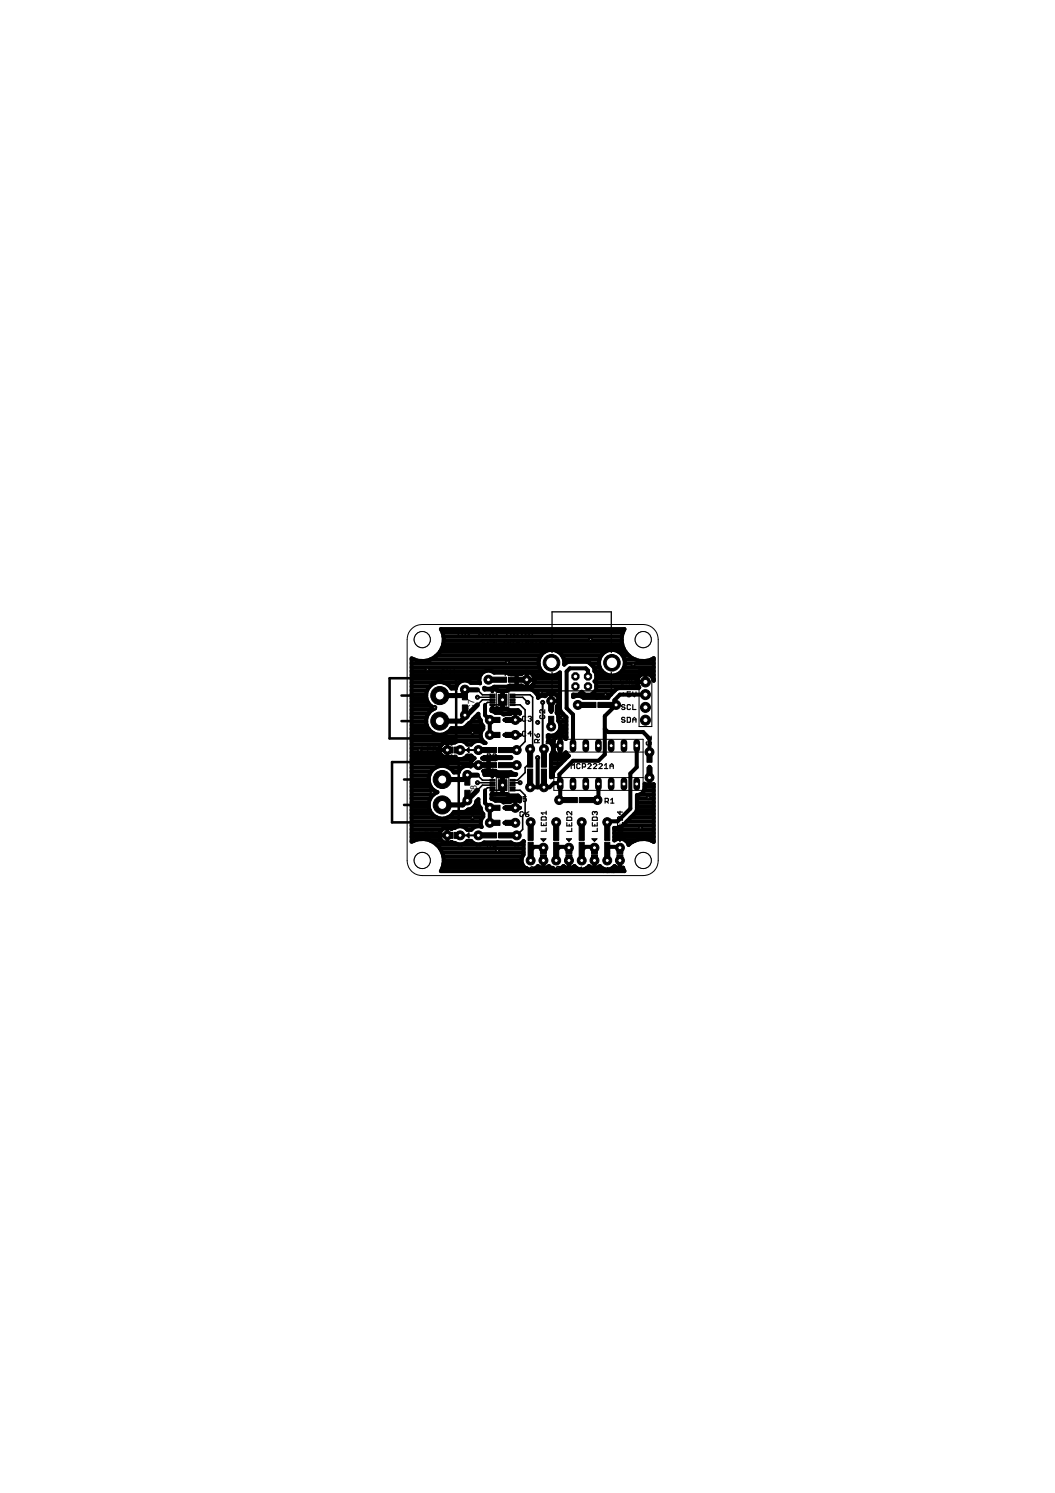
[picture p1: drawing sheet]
<svg xmlns="http://www.w3.org/2000/svg" width="210mm" height="297mm" viewBox="0 0 210 297" stroke-linecap="round" stroke-linejoin="round" font-family="sans-serif">
<defs><g id="words">
<g font-size="2">
<text x="94.4" y="141.4" transform="rotate(-90 94.4 141.4)">C7</text>
<text x="94.9" y="158.4" transform="rotate(-90 94.9 158.4)">C8</text>
</g>
</g></defs>
<g fill="#000" stroke="#000" stroke-width=".2">
<path d="M92 136.7h1v2.5h-1zM97.5 139.1h1v.3h-1zM97.5 138.6h1v.3h-1zM97.5 138.1h1v.3h-1zM97.5 139.6h1v.3h-1zM97.6 134.7h3.2v1h-3.2zM99.1 138.2h1.8v2.1h-1.8zM101.2 134.7h3.2v1h-3.2zM101.5 139.6h1v.3h-1zM101.5 139.1h1v.3h-1zM101.5 138.6h1v.3h-1zM101.5 138.1h1v.3h-1z"/>
<path d="M109.2 138.9h1v2.6h-1zM115.4 139.7h3.2v1.1h-3.2zM119 139.7h3.2v1.1h-3.2zM89.3 148.6h.8v1.2h-.8zM90.4 148.6h.8v1.2h-.8zM92 140.3h1v2.5h-1zM92.5 153.6h1v2.6h-1zM92.5 157.2h1v2.6h-1zM95.6 148.7h3.2v1h-3.2zM95.6 151.7h3.2v1h-3.2zM96.9 142.7h2.6v1h-2.6zM96.9 145.7h2.6v1h-2.6z"/>
<path d="M97.5 140.1h1v.3h-1zM97.5 156.1h1v.3h-1zM97.5 155.6h1v.3h-1zM97.5 155.1h1v.3h-1zM97.5 156.6h1v.3h-1zM97.5 157.1h1v.3h-1zM99.1 155.1h1.8v2.2h-1.8zM99.2 148.7h3.2v1h-3.2zM99.2 151.7h3.2v1h-3.2zM100.5 142.7h2.6v1h-2.6zM100.5 145.7h2.6v1h-2.6zM101.5 140.1h1v.3h-1z"/>
<path d="M101.5 157.1h1v.3h-1zM101.5 156.6h1v.3h-1zM101.5 156.1h1v.3h-1zM101.5 155.6h1v.3h-1zM101.5 155.1h1v.3h-1zM105 153h1v3.2h-1zM105 149.4h1v3.2h-1zM107.7 153h1v3.2h-1zM107.7 149.4h1v3.2h-1zM109.2 142.5h1v2.6h-1zM111.7 158.7h3.2v1h-3.2zM115.3 158.7h3.2v1h-3.2z"/>
<path d="M128.7 149.1h1v2.6h-1zM128.7 152.7h1v2.6h-1zM89.3 165.6h.8v1.2h-.8zM90.4 165.6h.8v1.2h-.8zM95.6 165.7h3.2v1h-3.2zM96.9 160.2h2.6v1h-2.6zM96.9 163.2h2.6v1h-2.6zM99.2 165.7h3.2v1h-3.2zM100.5 160.2h2.6v1h-2.6zM100.5 163.2h2.6v1h-2.6zM105.1 164h1v3.2h-1zM105.1 167.6h1v3.2h-1z"/>
<path d="M107.5 170.1h1.2v.8h-1.2zM107.5 169h1.2v.8h-1.2zM110.2 164h1v3.2h-1zM110.2 167.6h1v3.2h-1zM112.6 170.1h1.2v.8h-1.2zM112.6 169h1.2v.8h-1.2zM115.2 164h1v3.2h-1zM115.2 167.6h1v3.2h-1zM117.7 170.1h1.2v.8h-1.2zM117.7 169h1.2v.8h-1.2zM120.3 164h1v3.2h-1zM120.3 167.6h1v3.2h-1z"/>
<path d="M122.7 170.1h1.2v.8h-1.2zM122.7 169h1.2v.8h-1.2z"/>
</g>
<g fill="none" stroke="#000" stroke-width=".8">
<path d="M81.9 135.8h4.8M81.9 138.9h2.9M81.9 139.7h3.2M81.9 138.1h2.9M81.9 137.4h3.1M81.9 136.6h3.6M81.9 135.1h13.5M81.9 134.3h13.7M81.9 133.5h14.7M81.9 132.8h25.4M81.9 132h25.3M81.9 131.2h.6"/>
<path d="M83 131.4l-1.1-.4v36.5l1.1-.5M83 131.4h.1M83 131.4l1.3 .1M84.3 131.5h.1M85.6 131.3l-1.3 .2M85.6 131.3h.1M85.6 131.2h21.7M86.7 130.6l-1.1 .7M86.7 130.6h.1M86.8 130.5h20.8M87.5 129.7h.1M87.5 129.7l-.8 .9"/>
<path d="M87.5 129.7h20.9M87.9 128.9h36.1M88.1 125.9h35.9M88.1 126h.1M88.1 128.5h.1M88.1 128.5l-.6 1.2M88.1 126l.2 1.3-.2 1.2M88.2 128.1h35.6M88.2 126.6h35.5M88.3 127.4h35.4M88.3 135.8h3M89.5 136.6h1.3"/>
<path d="M95.5 135.8h-1.8a1.78 1.78 0 0 0-1.9-.3 1.78 1.78 0 0 0-1.1 1.5h-.9a2.71 2.71 0 0 0-4.4-.3 2.71 2.71 0 0 0 1.2 4.2 2.71 2.71 0 0 0-1.2 4.3 2.71 2.71 0 0 0 4.4-.3h2.2l.5-.2 2.7-2.7v.5l.5 .8 .2 1 .3 .2v.5l-.5 .9v.7M97.7 133.5h10.1M99 137.4h1.9M100 138.9h.1M100 137.8v2.9M100 139.2h.1M100 139.3h.1M100 139.7h.1M100 138.1h.1M101.1 136.6h2.9M102.8 134.1v2.3M102.8 135.2h3.5"/>
<path d="M102.8 135.8h.1M102.8 135.1h.1M102.8 134.3h.1M104.8 133.7v.5M104.8 135.2v.1M104.8 136.6h.1M104.8 136.3v.5M105.6 136.6h5.8M106 134.3h2.9M106.1 137.4h5.3M106.2 135.8a1.55 1.55 0 0 1-2.4 .6h-2.4l-.4 .2h-2.7a1.67 1.67 0 0 1-1.9 .2v.4h2.3l.5 .3h.7v.3l.1-.3h.8l.5-.3h4.4l.4 .2 .8 .7M106.2 135.8a1.55 1.55 0 0 0-.5-1.8 1.55 1.55 0 0 0-1.9 .1h-2.4l-.4-.3h-2.7a1.79 1.79 0 0 0-2.2 0 1.79 1.79 0 0 0-.6 2.2l-.2-.2"/>
<path d="M106.2 135.8h5.2M106.3 135.1h5.1M106.9 138.1l.1 .8a1.29 1.29 0 0 1 1.5-.4 1.55 1.55 0 0 1 2.6 .4M106.9 138.1h2M109.7 138.9h.1M109.7 139.5h.1M109.7 137.9v3.7M109.7 139.7h.1M109.7 138.1h.1M110.4 138.1h1M110.5 134.3h.9M110.8 139.5h.1"/>
<path d="M110.8 139.5h.4M111.1 129.7h9.3M111.1 138.9a1.6 1.6 0 0 1-.3 1.6l-.1 1.3 .4 .5v1.1a1.8 1.8 0 0 1 .1 2.2 1.8 1.8 0 0 1-2.1 .7v1.1a1.75 1.75 0 0 1 .5 2.8v4.4l.4-.1v-.7l.2-.5 3-2.9-.6-.7a1.31 1.31 0 0 1-1.4 .6 1.31 1.31 0 0 1-1-1.2v-1.7l.2-.6 .4-.2M111.1 138.9h.3M111.2 139.7h.2M111.9 130.5h7.7M112.2 131.2h7.1M112.3 132h.2M115.2 138.1h1M117 134.6v-1.2l-.5-.4h-3.1l-.7 .6v7.3l1.3 1.3v6.2M117.4 132h1.8M117.7 138.1h3.9"/>
<path d="M118.1 132.8h1.2M118.3 133.5h1.5M118.5 137.4h3.9M118.6 135.8h8.2M118.6 136.6h8.4M118.6 135.1h8.3M118.6 134.3h2.3M122.6 134.3h4.9M123.1 129.7h1.4M123.7 133.5h6.4M123.9 130.5h1.3M124.1 125.4h.1"/>
<path d="M124.1 129.1h.1M124.1 125.4l.1-.2h-36.5l.4 .8M124.1 125.4l-.4 1.2v1.3l.4 1.2M124.1 129.1l.7 1.1M124.2 132.8h5.9M124.2 131.2h2.2M124.3 132h5.8M124.8 130.2h.1M124.8 130.2l1 .8M125.8 131h.1M125.8 131l1.2 .4M127 131.4h.1"/>
<path d="M127 131.4l1.3 .1 1.2-.2 .6-.4v4.5l-.3-.7-.5-.4M127 136.6l.2 .2M127.2 136.8h.1M127.2 136.8l-.2 .1h-3.9a6.5 6.5 0 0 0-2.1 2h-4.9a1.76 1.76 0 0 0-2.1-.2v-.5h1.2l.5-.6 .6 .6h1.4l.9-1v-1.3l-.3-.3 .3-.4v-1.3l-.3-.3a1.85 1.85 0 0 0-1.5-1.9h-3.7l-.5 .2-.3 .3a2.57 2.57 0 0 0-2.9-2.9 2.57 2.57 0 0 0-2 3.6 2.57 2.57 0 0 0 4 .9v7.3l.2 .5 1.1 1.1M127.5 134.3a1.66 1.66 0 0 1 1.8 0M127.5 134.3a1.66 1.66 0 0 0-.5 2.3M128.4 138.2h-5.1l-1.1 1.1v1.3M128.4 134v1.7h-1.6M128.4 135.1h.1M128.4 134.3h.1M129.3 134.3h.8M129.6 131.2h.5"/>
<path d="M130 135.1h.1M81.9 155.8h3.5M81.9 148.1h6M81.9 159.6h3.4M81.9 158.9h3.7M81.9 158.1h4.4M81.9 157.3h4.6M81.9 156.5h3.8M81.9 155h3.4M81.9 154.2h3.5M81.9 153.5h3.9M81.9 152.7h4.8"/>
<path d="M81.9 151.9h11.8M81.9 151.2h12.1M81.9 150.4h6.1M81.9 149.6h5.6M81.9 148.9h5.6M81.9 147.3h14.1M81.9 146.6h13.8M81.9 145.8h4.2M81.9 145h3.4M81.9 144.3h3M81.9 143.5h2.9M81.9 142.7h3"/>
<path d="M81.9 142h3.4M81.9 141.2h4.1M81.9 140.4h3.8M87.4 149.2h2.1M87.5 148.9v.7l.5 .8M88 150.4a1.83 1.83 0 0 0 1.9 .2l.6 .1a1.81 1.81 0 0 0 2.5-.4h.7l.7 .6a1.54 1.54 0 0 0-.7 1.6 1.75 1.75 0 0 0-2.5 1.2h-.9a2.7 2.7 0 0 0-4.4-.4 2.7 2.7 0 0 0 1.1 4.3 2.71 2.71 0 0 0-1.1 4.3 2.71 2.71 0 0 0 4.4-.4h2l.8-.4a1.72 1.72 0 0 0 1.7-1.5M88.9 145.8h6.8M89 147.7v.4M89 149.2h.1M89 150.4v.4M89.3 152.7h2.6M89.7 145h6.4"/>
<path d="M90.2 153.5h1.1M92.9 150.4h.9M92.9 144.3h3M93.6 152.2h3.6M93.8 143.5h1.9M94.5 142.7h.8M94.8 159.6v-.2l.4-.4v1l.5 .8 .2 .9 .3 .3v.5l-.3 .2M94.8 159.6h.4M95.2 152.2v.1M95.7 146.6l.2 .7 .7 .5h-.3a1.74 1.74 0 0 0-2.6 .3h-.7a1.8 1.8 0 0 0-2.5-.4l-.6 .2a1.63 1.63 0 0 0-2.4 1M95.9 150.9l.4-.3h5.3l.1 .1-.1 .1h-2.6l-.4 .3h-2.4zM96.2 153.4l.2 .8h2.3l.5 .3h.7v.3l.1-.3h.8l.5-.3h1.3l.1-.2-1.1-.4h-2.6l-.3-.1"/>
<path d="M96.2 153.4h2.4l.1 .1M96.2 153.5h2.5M96.2 153.4h.1M96.5 140.2v2.1l1 .9v3M96.5 157.2v2.6l1 .9v3M97.2 151.1v2.3M97.2 152.7h.1M97.2 151.9h.1M97.2 151.2h.1M97.8 141.4v-.4h2.1l.1-.3v.3h.8l.5 .3h1.8l.3 .4v.3M97.8 158.9v-.9h2.1l.1-.3v.3h.8l.5 .3h1.8l.3 .3v.8a1.56 1.56 0 0 0-1.9 .2h-1.3M97.8 158.9h.1"/>
<path d="M97.8 141.4h.1M97.8 158.9h5.6M97.8 158.1h3.1M97.8 141.2h3.3M97.8 141.4l.8 .4 1.4 .2M97.8 158.9l.8 .4h1.1l.5 .3M98 140.8v.2M98 157.8v.2M98 157.8h.1M98 140.8h.1M98.8 154.2h2.3M100 155.8h.1"/>
<path d="M100 154.8v1.4M100 142l.2 .2 1.3-.1a1.56 1.56 0 0 1 1.9-.1M100 157.3h.1M100 156.5h.1M100 155h.1M100 142h1.6M100 140.4h.1M100 156.3v1.4M100.2 159.6h.1M100.4 143.2v.1M100.4 146.2h.1M100.4 143.2h3"/>
<path d="M100.4 146.2h3M101.8 143.2v.1M101.8 146.2h.1M102.5 141.7l.1 .4M102.5 143.2v.1M102.5 146.2h.1M102.5 159.2l.1 .4M102.5 142h.1M103.4 142h.1M103.4 143.2v.1M103.4 146.2h.1M107 150.7v5.9"/>
<path d="M109.1 147.3h1.1M109.1 146.6h1.7M109.6 152.8h.1M109.6 154.2h.4M109.6 153.5h.5M109.6 152.7h1.2M109.6 151.9h2M109.6 151.2h2.8M109.6 150.4h3.5M109.7 140.2h.1M109.7 141.6h.1M109.7 141.2h.1"/>
<path d="M109.7 140.4h.1M109.8 148.1h.4M109.9 149.6h.4M110 148.9h.2M110.2 148.4h1.3M110.8 141.2h.6M110.9 142h1.1M110.9 140.4h.5M111 145.8h1.7M111.1 142.7h1.6M111.1 143.5h1.6M111.3 155.8l.2 .2v3l-.2 .2"/>
<path d="M111.3 155.8h-1.1l-.9 .8h-3.8M111.4 145h1.3M111.5 146.4v3.9M111.5 148.1h.1M111.5 149.6h.1M111.5 148.9h.1M111.5 147.3h.1M111.5 146.6h.1M111.5 144.3h1.2M112.1 146.6h.6M112.7 142.7v4.1l-.1 .2a1.3 1.3 0 0 0-1.8-.4M115 140.3h2"/>
<path d="M119.1 156v3l-.2 .2M120.3 145l.7 .6h7l1.2 1.3v3.5M120.6 140.3h2l-.4 .3M122.2 140.6l-1.9 1.9v7.6l-1.2 1.3h-5.1l-2.7 2.7v1.7M126.7 148.4v4.2l-1.3 1.3v7l-2.5 2.5h-1.9l-.2 .2M126.7 159.6h3.4M126.7 158.9h3.4M127.3 158.1h2.8M128.1 157.3h2M128.2 156.5h1.9M129.2 155.8h.1M129.2 152.6v3.7"/>
<path d="M129.2 152.6h.1M129.2 154h.1M129.2 154.7h.1M129.2 155h.1M129.2 154.2h.1M129.2 153.5h.1M129.2 152.7h.1M81.9 167.3h.4M81.9 166.5h5.6M81.9 165.8h5.6M81.9 165h6.1M81.9 164.2h13.8"/>
<path d="M81.9 163.4h13.8M81.9 162.7h5.1M81.9 161.9h4.1M81.9 161.2h3.6M81.9 160.4h3.4M83 167h.1M84.3 166.9l1.3 .3M84.3 166.9h.1M84.3 166.9l-1.3 .1M85.6 167.2l1.1 .7M85.6 167.2h.1M85.7 167.3h2.2"/>
<path d="M86.7 167.9l.8 .9M86.7 167.9h.1M86.9 168.1h17.3M87.4 166.2h2.1M87.5 168.8l.6 1.1M87.5 168.8h16.7M87.9 169.6h16.3M88 172.7h16.5M88.1 172.5l-.4 .8h36.5l-.1-.2M88.1 169.9v.1M88.1 172.5h.1M88.1 169.9l.2 1.3-.2 1.3"/>
<path d="M88.2 170.4h15.8M88.2 171.9h15.7M88.3 171.1h15.5M89 162.7h6.9M89 164.7v.4M89 166.2h.1M89 165h.1M89 167.4v.4M89.8 164.9a1.56 1.56 0 0 0-2.4 1.3 1.56 1.56 0 0 0 2.4 1.3M89.8 164.9h.1M89.8 167.5h.1M90 161.9h6.1"/>
<path d="M92.9 165h1M93 161.2h2.7M94.4 160.4h1M95.9 162.7l-.2 .7v.7l.1 .4a1.69 1.69 0 0 0-2.1 .6h-.7a1.78 1.78 0 0 0-2.5-.4l-.7 .2M100.4 163.7h2.1M100.4 160.7h3M101.8 160.7h.1M101.8 163.7h.1M102.5 160.7h.1M104.2 167.4v2.7a1.81 1.81 0 0 0 .2 2.5 1.81 1.81 0 0 0 2.6-.3 1.57 1.57 0 0 0 2.2 0 1.78 1.78 0 0 0 2.9 0 1.57 1.57 0 0 0 2.2 0 1.78 1.78 0 0 0 2.9 0 1.55 1.55 0 0 0 2.2 0 1.8 1.8 0 0 0 2.9 0 1.59 1.59 0 0 0 1.7 .3M104.2 167.4h.1M104.2 167.4a1.76 1.76 0 0 1-2.6 .2h-5.3a1.74 1.74 0 0 1-2.6-.3h-.7a1.81 1.81 0 0 1-2.5 .4l-.7-.2"/>
<path d="M106.7 172.7h.9M108.1 169.4v-.7l.2-.2h-2l-.7 .7v2M108.1 170.7v2M108.1 171.2h.1M108.1 170.7h.1M108.1 172.7h.1M108.1 171.9h.1M108.1 171.1h.1M108.6 172.7h1M111.7 172.7h1M113.2 171.2h.1M113.2 169.4v-.7l.2-.2h-2l-.7 .7v2"/>
<path d="M113.2 170.7v2M113.2 170.7h.1M113.2 172.7h.1M113.2 171.9h.1M113.2 171.1h.1M113.7 172.7h1M116.8 172.7h1M118.3 171.2h.1M118.3 169.4v-.7l.1-.2h-2l-.7 .7 .2 1.8-.2 .2M118.3 170.7v2M118.3 170.7h.1M118.3 172.7h.1"/>
<path d="M118.3 171.9h.1M118.3 171.1h.1M118.8 172.7h.9M120.8 169.2l.2 .2M121.9 172.7h1M122.2 164.7h.9l.5-.2 2.9-2.9 .2-.5v-2.9a1.5 1.5 0 0 0 1.5-1.3v-1a1.58 1.58 0 0 0 1.9 .1v11.5l-.6-.3M122.2 164.7l.1 2.5a1.78 1.78 0 0 1 2.8 .9M122.2 164.7h.1M122.2 166.5h7.9M122.2 165.8h7.9M122.2 165h7.9M123.3 171.2h.1"/>
<path d="M123.3 169.4v-.7l.2-.2h-2.5v2.5l-.2 .2M123.3 170.5v2.2M123.3 170.7h.1M123.3 172.7h.1M123.3 171.9h.1M123.3 171.1h.1M123.8 172.7h.2M123.9 164.2h6.2M124 172.6v.1M124 172.6l.1 .5M124.1 173.1h.1M124.5 167.3h1.8"/>
<path d="M124.7 163.4h5.4M125.1 168.1h.1M125.4 162.7h4.7M125.8 167.5h.1M125.8 167.5l-.7 .6M126.2 161.9h3.9M126.7 161.2h3.4M126.7 160.4h3.4M127 167h.1M127 167l-1.2 .5M128.3 166.9h.1M128.3 166.9l1.2 .3"/>
<path d="M128.3 166.9l-1.3 .1M129.5 167.2h.1M129.7 167.3h.4"/>
<circle cx="121.7" cy="131.9" r="2.58"/>
</g>
<path d="M92.5 142.3l-.7 .7v.5M105.5 149v2M105.5 154.6v2M108.2 149v2M108.2 154.6v2M109.7 143.8v.7M111.3 159.2h2M116.9 159.2h2M105.6 163.6v2M110.7 163.6v2M115.7 163.6v2M120.8 163.6v2" fill="none" stroke="#000" stroke-width=".42"/>
<g fill="none" stroke="#000" stroke-width=".32">
<path d="M95 137.2l1 1h2M95 138.7h3M98 139.7h-1l-.5 .5M98 139.2h-2l-1 1M102 138.2h3.5l.5 .5v9.8M102 138.7h2l1 1M95 154.2l1 1h2M95 155.7h3M98 156.7h-1l-.5 .5M98 157.2h2M98 140.2h2M98 156.2h-2l-1 1"/>
<path d="M102 157.2h1.5l1 1v3.5l-.5 .5v2.8l-1.2 1.2h-2M102 140.2h1.5l1 1v6.3l-1.7 1.7M102 155.7h1.5M105.5 149.1v2.6l-1 1v1l-1.5 1.5h-1"/>
</g>
<path d="M108 139.7v9.1l.2 .2M91.5 149.2h3.7M100.8 149.2h2M100.8 152.2h1.7l.4 .4-.1-.4M106 148.5l-.5 .5M91.5 166.2h5.7M98.2 160.7l-.7 .8" fill="none" stroke="#000" stroke-width=".4"/>
<path d="M95 137.2h-2l-1.2 1.2h-4.3M95 140.2l-3.2 3.3h-4.3M95 157.2l-2.9 2.9h-4.1M95 154.2h-2l-.9 .9h-4.1" fill="none" stroke="#000" stroke-width="1"/>
<circle cx="129.2" cy="149.6" r=".89" fill="#000" stroke="#000" stroke-width=".2"/>
<circle cx="129.2" cy="149.6" r=".4" fill="#fff" stroke="#000" stroke-width=".2"/>
<circle cx="129.2" cy="154.7" r=".89" fill="#000" stroke="#000" stroke-width=".2"/>
<circle cx="129.2" cy="154.7" r=".4" fill="#fff" stroke="#000" stroke-width=".2"/>
<circle cx="109.7" cy="139.5" r=".89" fill="#000" stroke="#000" stroke-width=".2"/>
<circle cx="109.7" cy="139.5" r=".4" fill="#fff" stroke="#000" stroke-width=".2"/>
<circle cx="109.7" cy="144.5" r=".89" fill="#000" stroke="#000" stroke-width=".2"/>
<circle cx="109.7" cy="144.5" r=".4" fill="#fff" stroke="#000" stroke-width=".2"/>
<path d="M111.5 155.3v1.3" fill="none" stroke="#000" stroke-width="1.3"/>
<circle cx="111.5" cy="156" r=".4" fill="#fff" stroke="#000" stroke-width=".2"/>
<path d="M114 155.3v1.3" fill="none" stroke="#000" stroke-width="1.3"/>
<circle cx="114" cy="156" r=".4" fill="#fff" stroke="#000" stroke-width=".2"/>
<path d="M121.6 155.3v1.3" fill="none" stroke="#000" stroke-width="1.3"/>
<circle cx="121.6" cy="156" r=".4" fill="#fff" stroke="#000" stroke-width=".2"/>
<path d="M124.1 155.3v1.3" fill="none" stroke="#000" stroke-width="1.3"/>
<circle cx="124.1" cy="156" r=".4" fill="#fff" stroke="#000" stroke-width=".2"/>
<path d="M116.5 155.3v1.3" fill="none" stroke="#000" stroke-width="1.3"/>
<circle cx="116.5" cy="156" r=".4" fill="#fff" stroke="#000" stroke-width=".2"/>
<path d="M119.1 155.3v1.3" fill="none" stroke="#000" stroke-width="1.3"/>
<circle cx="119.1" cy="156" r=".4" fill="#fff" stroke="#000" stroke-width=".2"/>
<path d="M126.7 155.3v1.3" fill="none" stroke="#000" stroke-width="1.3"/>
<circle cx="126.7" cy="156" r=".4" fill="#fff" stroke="#000" stroke-width=".2"/>
<path d="M126.7 147.7v1.3" fill="none" stroke="#000" stroke-width="1.3"/>
<circle cx="126.7" cy="148.4" r=".4" fill="#fff" stroke="#000" stroke-width=".2"/>
<path d="M124.1 147.7v1.3" fill="none" stroke="#000" stroke-width="1.3"/>
<circle cx="124.1" cy="148.4" r=".4" fill="#fff" stroke="#000" stroke-width=".2"/>
<path d="M121.6 147.7v1.3" fill="none" stroke="#000" stroke-width="1.3"/>
<circle cx="121.6" cy="148.4" r=".4" fill="#fff" stroke="#000" stroke-width=".2"/>
<path d="M119.1 147.7v1.3" fill="none" stroke="#000" stroke-width="1.3"/>
<circle cx="119.1" cy="148.4" r=".4" fill="#fff" stroke="#000" stroke-width=".2"/>
<path d="M116.5 147.7v1.3" fill="none" stroke="#000" stroke-width="1.3"/>
<circle cx="116.5" cy="148.4" r=".4" fill="#fff" stroke="#000" stroke-width=".2"/>
<path d="M114 147.7v1.3" fill="none" stroke="#000" stroke-width="1.3"/>
<circle cx="114" cy="148.4" r=".4" fill="#fff" stroke="#000" stroke-width=".2"/>
<path d="M111.5 147.7v1.3" fill="none" stroke="#000" stroke-width="1.3"/>
<circle cx="111.5" cy="148.4" r=".4" fill="#fff" stroke="#000" stroke-width=".2"/>
<circle cx="111.3" cy="159.2" r=".89" fill="#000" stroke="#000" stroke-width=".2"/>
<circle cx="111.3" cy="159.2" r=".4" fill="#fff" stroke="#000" stroke-width=".2"/>
<circle cx="118.9" cy="159.2" r=".89" fill="#000" stroke="#000" stroke-width=".2"/>
<circle cx="118.9" cy="159.2" r=".4" fill="#fff" stroke="#000" stroke-width=".2"/>
<circle cx="114.5" cy="136.6" r=".78" fill="#000" stroke="#000" stroke-width=".2"/>
<circle cx="114.5" cy="136.6" r=".47" fill="#fff" stroke="#000" stroke-width=".2"/>
<circle cx="117" cy="136.6" r=".78" fill="#000" stroke="#000" stroke-width=".2"/>
<circle cx="117" cy="136.6" r=".47" fill="#fff" stroke="#000" stroke-width=".2"/>
<circle cx="117" cy="134.6" r=".78" fill="#000" stroke="#000" stroke-width=".2"/>
<circle cx="117" cy="134.6" r=".47" fill="#fff" stroke="#000" stroke-width=".2"/>
<circle cx="114.5" cy="134.6" r=".78" fill="#000" stroke="#000" stroke-width=".2"/>
<circle cx="114.5" cy="134.6" r=".47" fill="#fff" stroke="#000" stroke-width=".2"/>
<circle cx="121.8" cy="131.9" r="1.65" fill="#000" stroke="#000" stroke-width=".2"/>
<circle cx="121.8" cy="131.9" r="1.14" fill="#fff" stroke="#000" stroke-width=".2"/>
<circle cx="109.7" cy="131.9" r="1.65" fill="#000" stroke="#000" stroke-width=".2"/>
<circle cx="109.7" cy="131.9" r="1.14" fill="#fff" stroke="#000" stroke-width=".2"/>
<circle cx="115" cy="140.3" r=".89" fill="#000" stroke="#000" stroke-width=".2"/>
<circle cx="115" cy="140.3" r=".4" fill="#fff" stroke="#000" stroke-width=".2"/>
<circle cx="122.6" cy="140.3" r=".89" fill="#000" stroke="#000" stroke-width=".2"/>
<circle cx="122.6" cy="140.3" r=".4" fill="#fff" stroke="#000" stroke-width=".2"/>
<circle cx="105.5" cy="149" r=".89" fill="#000" stroke="#000" stroke-width=".2"/>
<circle cx="105.5" cy="149" r=".4" fill="#fff" stroke="#000" stroke-width=".2"/>
<circle cx="105.5" cy="156.6" r=".89" fill="#000" stroke="#000" stroke-width=".2"/>
<circle cx="105.5" cy="156.6" r=".4" fill="#fff" stroke="#000" stroke-width=".2"/>
<circle cx="108.2" cy="149" r=".89" fill="#000" stroke="#000" stroke-width=".2"/>
<circle cx="108.2" cy="149" r=".4" fill="#fff" stroke="#000" stroke-width=".2"/>
<circle cx="108.2" cy="156.6" r=".89" fill="#000" stroke="#000" stroke-width=".2"/>
<circle cx="108.2" cy="156.6" r=".4" fill="#fff" stroke="#000" stroke-width=".2"/>
<circle cx="108.1" cy="171.2" r=".89" fill="#000" stroke="#000" stroke-width=".2"/>
<circle cx="108.1" cy="171.2" r=".4" fill="#fff" stroke="#000" stroke-width=".2"/>
<circle cx="108.1" cy="168.7" r=".89" fill="#000" stroke="#000" stroke-width=".2"/>
<circle cx="108.1" cy="168.7" r=".4" fill="#fff" stroke="#000" stroke-width=".2"/>
<circle cx="113.2" cy="171.2" r=".89" fill="#000" stroke="#000" stroke-width=".2"/>
<circle cx="113.2" cy="171.2" r=".4" fill="#fff" stroke="#000" stroke-width=".2"/>
<circle cx="113.2" cy="168.7" r=".89" fill="#000" stroke="#000" stroke-width=".2"/>
<circle cx="113.2" cy="168.7" r=".4" fill="#fff" stroke="#000" stroke-width=".2"/>
<circle cx="118.3" cy="171.2" r=".89" fill="#000" stroke="#000" stroke-width=".2"/>
<circle cx="118.3" cy="171.2" r=".4" fill="#fff" stroke="#000" stroke-width=".2"/>
<circle cx="118.3" cy="168.7" r=".89" fill="#000" stroke="#000" stroke-width=".2"/>
<circle cx="118.3" cy="168.7" r=".4" fill="#fff" stroke="#000" stroke-width=".2"/>
<circle cx="123.3" cy="171.2" r=".89" fill="#000" stroke="#000" stroke-width=".2"/>
<circle cx="123.3" cy="171.2" r=".4" fill="#fff" stroke="#000" stroke-width=".2"/>
<circle cx="123.3" cy="168.7" r=".89" fill="#000" stroke="#000" stroke-width=".2"/>
<circle cx="123.3" cy="168.7" r=".4" fill="#fff" stroke="#000" stroke-width=".2"/>
<circle cx="105.6" cy="171.2" r=".89" fill="#000" stroke="#000" stroke-width=".2"/>
<circle cx="105.6" cy="171.2" r=".4" fill="#fff" stroke="#000" stroke-width=".2"/>
<circle cx="105.6" cy="163.6" r=".89" fill="#000" stroke="#000" stroke-width=".2"/>
<circle cx="105.6" cy="163.6" r=".4" fill="#fff" stroke="#000" stroke-width=".2"/>
<circle cx="110.7" cy="171.2" r=".89" fill="#000" stroke="#000" stroke-width=".2"/>
<circle cx="110.7" cy="171.2" r=".4" fill="#fff" stroke="#000" stroke-width=".2"/>
<circle cx="110.7" cy="163.6" r=".89" fill="#000" stroke="#000" stroke-width=".2"/>
<circle cx="110.7" cy="163.6" r=".4" fill="#fff" stroke="#000" stroke-width=".2"/>
<circle cx="115.7" cy="171.2" r=".89" fill="#000" stroke="#000" stroke-width=".2"/>
<circle cx="115.7" cy="171.2" r=".4" fill="#fff" stroke="#000" stroke-width=".2"/>
<circle cx="115.7" cy="163.6" r=".89" fill="#000" stroke="#000" stroke-width=".2"/>
<circle cx="115.7" cy="163.6" r=".4" fill="#fff" stroke="#000" stroke-width=".2"/>
<circle cx="120.8" cy="171.2" r=".89" fill="#000" stroke="#000" stroke-width=".2"/>
<circle cx="120.8" cy="171.2" r=".4" fill="#fff" stroke="#000" stroke-width=".2"/>
<circle cx="120.8" cy="163.6" r=".89" fill="#000" stroke="#000" stroke-width=".2"/>
<circle cx="120.8" cy="163.6" r=".4" fill="#fff" stroke="#000" stroke-width=".2"/>
<circle cx="128.4" cy="140.7" r=".99" fill="#000" stroke="#000" stroke-width=".2"/>
<circle cx="128.4" cy="140.7" r=".51" fill="#fff" stroke="#000" stroke-width=".2"/>
<circle cx="128.4" cy="143.3" r=".99" fill="#000" stroke="#000" stroke-width=".2"/>
<circle cx="128.4" cy="143.3" r=".51" fill="#fff" stroke="#000" stroke-width=".2"/>
<circle cx="128.4" cy="138.2" r=".99" fill="#000" stroke="#000" stroke-width=".2"/>
<circle cx="128.4" cy="138.2" r=".51" fill="#fff" stroke="#000" stroke-width=".2"/>
<circle cx="128.4" cy="135.7" r=".99" fill="#000" stroke="#000" stroke-width=".2"/>
<circle cx="128.4" cy="135.7" r=".51" fill="#fff" stroke="#000" stroke-width=".2"/>
<circle cx="100" cy="139.2" r=".8" fill="#000" stroke="#000" stroke-width=".2"/>
<circle cx="100" cy="139.2" r=".4" fill="#fff" stroke="#000" stroke-width=".2"/>
<circle cx="87.5" cy="143.5" r="1.8" fill="#000" stroke="#000" stroke-width=".2"/>
<circle cx="87.5" cy="143.5" r=".89" fill="#fff" stroke="#000" stroke-width=".2"/>
<circle cx="87.5" cy="138.4" r="1.8" fill="#000" stroke="#000" stroke-width=".2"/>
<circle cx="87.5" cy="138.4" r=".89" fill="#fff" stroke="#000" stroke-width=".2"/>
<circle cx="97.5" cy="143.2" r=".89" fill="#000" stroke="#000" stroke-width=".2"/>
<circle cx="97.5" cy="143.2" r=".4" fill="#fff" stroke="#000" stroke-width=".2"/>
<circle cx="102.5" cy="143.2" r=".89" fill="#000" stroke="#000" stroke-width=".2"/>
<circle cx="102.5" cy="143.2" r=".4" fill="#fff" stroke="#000" stroke-width=".2"/>
<circle cx="97.5" cy="146.2" r=".89" fill="#000" stroke="#000" stroke-width=".2"/>
<circle cx="97.5" cy="146.2" r=".4" fill="#fff" stroke="#000" stroke-width=".2"/>
<circle cx="102.5" cy="146.2" r=".89" fill="#000" stroke="#000" stroke-width=".2"/>
<circle cx="102.5" cy="146.2" r=".4" fill="#fff" stroke="#000" stroke-width=".2"/>
<circle cx="97.2" cy="135.2" r=".89" fill="#000" stroke="#000" stroke-width=".2"/>
<circle cx="97.2" cy="135.2" r=".4" fill="#fff" stroke="#000" stroke-width=".2"/>
<circle cx="104.8" cy="135.2" r=".89" fill="#000" stroke="#000" stroke-width=".2"/>
<circle cx="104.8" cy="135.2" r=".4" fill="#fff" stroke="#000" stroke-width=".2"/>
<circle cx="89" cy="149.2" r=".89" fill="#000" stroke="#000" stroke-width=".2"/>
<circle cx="89" cy="149.2" r=".4" fill="#fff" stroke="#000" stroke-width=".2"/>
<circle cx="91.5" cy="149.2" r=".89" fill="#000" stroke="#000" stroke-width=".2"/>
<circle cx="91.5" cy="149.2" r=".4" fill="#fff" stroke="#000" stroke-width=".2"/>
<circle cx="95.2" cy="149.2" r=".89" fill="#000" stroke="#000" stroke-width=".2"/>
<circle cx="95.2" cy="149.2" r=".4" fill="#fff" stroke="#000" stroke-width=".2"/>
<circle cx="102.8" cy="149.2" r=".89" fill="#000" stroke="#000" stroke-width=".2"/>
<circle cx="102.8" cy="149.2" r=".4" fill="#fff" stroke="#000" stroke-width=".2"/>
<circle cx="100" cy="156.2" r=".8" fill="#000" stroke="#000" stroke-width=".2"/>
<circle cx="100" cy="156.2" r=".4" fill="#fff" stroke="#000" stroke-width=".2"/>
<circle cx="88" cy="160.1" r="1.8" fill="#000" stroke="#000" stroke-width=".2"/>
<circle cx="88" cy="160.1" r=".89" fill="#fff" stroke="#000" stroke-width=".2"/>
<circle cx="88" cy="155.1" r="1.8" fill="#000" stroke="#000" stroke-width=".2"/>
<circle cx="88" cy="155.1" r=".89" fill="#fff" stroke="#000" stroke-width=".2"/>
<circle cx="97.5" cy="160.7" r=".89" fill="#000" stroke="#000" stroke-width=".2"/>
<circle cx="97.5" cy="160.7" r=".4" fill="#fff" stroke="#000" stroke-width=".2"/>
<circle cx="102.5" cy="160.7" r=".89" fill="#000" stroke="#000" stroke-width=".2"/>
<circle cx="102.5" cy="160.7" r=".4" fill="#fff" stroke="#000" stroke-width=".2"/>
<circle cx="97.5" cy="163.7" r=".89" fill="#000" stroke="#000" stroke-width=".2"/>
<circle cx="97.5" cy="163.7" r=".4" fill="#fff" stroke="#000" stroke-width=".2"/>
<circle cx="102.5" cy="163.7" r=".89" fill="#000" stroke="#000" stroke-width=".2"/>
<circle cx="102.5" cy="163.7" r=".4" fill="#fff" stroke="#000" stroke-width=".2"/>
<circle cx="102.8" cy="152.2" r=".89" fill="#000" stroke="#000" stroke-width=".2"/>
<circle cx="102.8" cy="152.2" r=".4" fill="#fff" stroke="#000" stroke-width=".2"/>
<circle cx="95.2" cy="152.2" r=".89" fill="#000" stroke="#000" stroke-width=".2"/>
<circle cx="95.2" cy="152.2" r=".4" fill="#fff" stroke="#000" stroke-width=".2"/>
<circle cx="89" cy="166.2" r=".89" fill="#000" stroke="#000" stroke-width=".2"/>
<circle cx="89" cy="166.2" r=".4" fill="#fff" stroke="#000" stroke-width=".2"/>
<circle cx="91.5" cy="166.2" r=".89" fill="#000" stroke="#000" stroke-width=".2"/>
<circle cx="91.5" cy="166.2" r=".4" fill="#fff" stroke="#000" stroke-width=".2"/>
<circle cx="95.2" cy="166.2" r=".89" fill="#000" stroke="#000" stroke-width=".2"/>
<circle cx="95.2" cy="166.2" r=".4" fill="#fff" stroke="#000" stroke-width=".2"/>
<circle cx="102.8" cy="166.2" r=".89" fill="#000" stroke="#000" stroke-width=".2"/>
<circle cx="102.8" cy="166.2" r=".4" fill="#fff" stroke="#000" stroke-width=".2"/>
<circle cx="92.5" cy="137.2" r=".89" fill="#000" stroke="#000" stroke-width=".2"/>
<circle cx="92.5" cy="137.2" r=".4" fill="#fff" stroke="#000" stroke-width=".2"/>
<circle cx="92.5" cy="142.3" r=".89" fill="#000" stroke="#000" stroke-width=".2"/>
<circle cx="92.5" cy="142.3" r=".4" fill="#fff" stroke="#000" stroke-width=".2"/>
<circle cx="93" cy="154.2" r=".89" fill="#000" stroke="#000" stroke-width=".2"/>
<circle cx="93" cy="154.2" r=".4" fill="#fff" stroke="#000" stroke-width=".2"/>
<circle cx="93" cy="159.3" r=".89" fill="#000" stroke="#000" stroke-width=".2"/>
<circle cx="93" cy="159.3" r=".4" fill="#fff" stroke="#000" stroke-width=".2"/>
<circle cx="107" cy="150.7" r=".4" fill="#000" stroke="#000" stroke-width=".2"/>
<circle cx="107" cy="150.7" r=".19" fill="#fff" stroke="#000" stroke-width=".2"/>
<circle cx="107.5" cy="137.7" r=".4" fill="#000" stroke="#000" stroke-width=".2"/>
<circle cx="107.5" cy="137.7" r=".19" fill="#fff" stroke="#000" stroke-width=".2"/>
<circle cx="107" cy="143.7" r=".4" fill="#000" stroke="#000" stroke-width=".2"/>
<circle cx="107" cy="143.7" r=".19" fill="#fff" stroke="#000" stroke-width=".2"/>
<circle cx="112" cy="142.7" r=".4" fill="#000" stroke="#000" stroke-width=".2"/>
<circle cx="112" cy="142.7" r=".19" fill="#fff" stroke="#000" stroke-width=".2"/>
<circle cx="94" cy="145.7" r=".4" fill="#000" stroke="#000" stroke-width=".2"/>
<circle cx="94" cy="145.7" r=".19" fill="#fff" stroke="#000" stroke-width=".2"/>
<circle cx="94" cy="162.7" r=".4" fill="#000" stroke="#000" stroke-width=".2"/>
<circle cx="94" cy="162.7" r=".19" fill="#fff" stroke="#000" stroke-width=".2"/>
<circle cx="86" cy="157.7" r=".4" fill="#000" stroke="#000" stroke-width=".2"/>
<circle cx="86" cy="157.7" r=".19" fill="#fff" stroke="#000" stroke-width=".2"/>
<circle cx="86.5" cy="140.7" r=".4" fill="#000" stroke="#000" stroke-width=".2"/>
<circle cx="86.5" cy="140.7" r=".19" fill="#fff" stroke="#000" stroke-width=".2"/>
<circle cx="127.5" cy="164.7" r=".4" fill="#000" stroke="#000" stroke-width=".2"/>
<circle cx="127.5" cy="164.7" r=".19" fill="#fff" stroke="#000" stroke-width=".2"/>
<circle cx="129" cy="158.7" r=".4" fill="#000" stroke="#000" stroke-width=".2"/>
<circle cx="129" cy="158.7" r=".19" fill="#fff" stroke="#000" stroke-width=".2"/>
<circle cx="120.5" cy="138.2" r=".4" fill="#000" stroke="#000" stroke-width=".2"/>
<circle cx="120.5" cy="138.2" r=".19" fill="#fff" stroke="#000" stroke-width=".2"/>
<circle cx="126" cy="132.2" r=".4" fill="#000" stroke="#000" stroke-width=".2"/>
<circle cx="126" cy="132.2" r=".19" fill="#fff" stroke="#000" stroke-width=".2"/>
<circle cx="117.5" cy="127.3" r=".4" fill="#000" stroke="#000" stroke-width=".2"/>
<circle cx="117.5" cy="127.3" r=".19" fill="#fff" stroke="#000" stroke-width=".2"/>
<circle cx="85" cy="133.2" r=".4" fill="#000" stroke="#000" stroke-width=".2"/>
<circle cx="85" cy="133.2" r=".19" fill="#fff" stroke="#000" stroke-width=".2"/>
<circle cx="85" cy="133.2" r=".4" fill="#000" stroke="#000" stroke-width=".2"/>
<circle cx="85" cy="133.2" r=".19" fill="#fff" stroke="#000" stroke-width=".2"/>
<circle cx="101" cy="131.7" r=".4" fill="#000" stroke="#000" stroke-width=".2"/>
<circle cx="101" cy="131.7" r=".19" fill="#fff" stroke="#000" stroke-width=".2"/>
<circle cx="99" cy="169.2" r=".4" fill="#000" stroke="#000" stroke-width=".2"/>
<circle cx="99" cy="169.2" r=".19" fill="#fff" stroke="#000" stroke-width=".2"/>
<circle cx="83.5" cy="149.2" r=".4" fill="#000" stroke="#000" stroke-width=".2"/>
<circle cx="83.5" cy="149.2" r=".19" fill="#fff" stroke="#000" stroke-width=".2"/>
<circle cx="105" cy="139.7" r=".4" fill="#000" stroke="#000" stroke-width=".2"/>
<circle cx="105" cy="139.7" r=".19" fill="#fff" stroke="#000" stroke-width=".2"/>
<circle cx="108" cy="139.7" r=".4" fill="#000" stroke="#000" stroke-width=".2"/>
<circle cx="108" cy="139.7" r=".19" fill="#fff" stroke="#000" stroke-width=".2"/>
<circle cx="103.5" cy="155.7" r=".4" fill="#000" stroke="#000" stroke-width=".2"/>
<circle cx="103.5" cy="155.7" r=".19" fill="#fff" stroke="#000" stroke-width=".2"/>
<circle cx="95" cy="138.7" r=".4" fill="#000" stroke="#000" stroke-width=".2"/>
<circle cx="95" cy="138.7" r=".19" fill="#fff" stroke="#000" stroke-width=".2"/>
<circle cx="95" cy="155.7" r=".4" fill="#000" stroke="#000" stroke-width=".2"/>
<circle cx="95" cy="155.7" r=".19" fill="#fff" stroke="#000" stroke-width=".2"/>
<g fill="none" stroke="#000" stroke-width=".23">
<path d="M88.5 133.5l-.2-.2h-.3l-.2 .2v.6l.2 .2h.3l.2-.2M89.6 133.3v1l-.7-1v1M90.1 134.3h.6M90.1 133.6l.3-.3v1M100.5 134.1h.5l.2-.1v-.4l-.2-.1h-.5v1M100.9 134.1l.3 .4M101.6 133.6l.2-.1 .5 .1v.2l-.7 .7h.7M117.9 138.5h.3M118.6 138h-.7v1M119 138.4l.3-.4v1M119 139h.7M123.7 138.1h.6"/>
<path d="M124 137.8v.7M124.1 135.3l-.1-.2h-.3l-.2 .2v.6l.5 .2 .1-.2v-.3h-.3M125.2 135.1v1l-.6-1v1M125.4 137.6h-.6v.5l.5-.1 .1 .5-.1 .1h-.4l-.1-.1M125.7 135.1h.5l.1 .2v.6l-.1 .2h-.5zM125.9 137.6v.7l.3 .3 .3-.3v-.7M84 148.6v1h.6M85.1 149.1h.3M85.7 148.6h-.6v1h.6M86.2 148.6h.5l.1 .2v.6l-.1 .2h-.5zM87.9 148.6h-.6v.5l.3-.2 .3 .2v.3l-.1 .2h-.4l-.1-.2M88.7 150.4l-.2-.1h-.3l-.1 .1v.7l.1 .1 .5-.1"/>
<path d="M89.8 150.3v.9l-.6-.9v.9M90.3 150.4l.1-.1h.3l.2 .1-.2 .3M90.6 150.7h.1M90.7 150.7l.2 .2-.2 .3-.4-.1M96.5 153.6h.5l.1-.1-.1-.5h-.5v1M96.8 153.6l.3 .4M97 150.6h.5l.1-.1v-.3l-.1-.2h-.5v1M97.3 150.6l.3 .4M98.1 150.2l.5-.2 .1 .2-.1 .3M98.2 153.5h-.6l.5-.5v1M98.4 150.5h.2M98.6 150.5l.1 .1-.1 .4h-.4l-.1-.2"/>
<path d="M103.6 158.7l-.2-.2h-.3l-.1 .2v.6l.1 .2h.3l.2-.2M104.6 142.7l-.1-.2-.5 .2v.6l.1 .2h.4l.1-.2M104.6 145.7l-.1-.2h-.4l-.1 .2v.6l.1 .2 .5-.2M104.7 158.5h-.6v.5l.5-.2 .1 .5-.1 .2h-.4l-.1-.2M105.1 142.7l.5-.2 .1 .2-.1 .3M105.4 143h.2M105.6 143l.1 .2-.1 .3h-.4l-.1-.2M105.7 146h-.6l.5-.5v1M106.4 146l.4 .7M107 147.8v-.5l-.2-.2h-.3l-.1 .2v.5h.9M107 146l.3 .2v.3l-.1 .2h-.4v-.5zM107.3 147.1l-.3 .3"/>
<path d="M107.6 142.3l-.2 .2v.3l.2 .2h.6l.2-.2v-.3l-.2-.2M108.4 141.2v.7l-.7-.7-.3 .2v.3l.2 .2M108.7 146.9v-.7l1 .7M109.3 148v-.5l-.1-.2-.5 .2v.5h1M109.7 147.3l-.4 .3M113.6 152.9v-1l.4 .4 .3-.4v1M115.4 152.1l-.2-.2h-.3l-.1 .2v.6l.1 .2h.3l.2-.2M115.9 152.6h.5l.1-.2-.1-.5h-.5v1M117 152.1l.1-.2h.4l.1 .2-.6 .8h.6M118.1 152.1l.1-.2h.4l.1 .2-.6 .8h.6M119.2 152.1l.1-.2h.4l.1 .2-.6 .8h.6M120.3 152.9h.6"/>
<path d="M120.3 152.3l.3-.4v1M120.4 159.5h.5l.2-.2v-.3l-.2-.2h-.5v1M120.7 159.5l.4 .3M121.4 152.9v-.6l.3-.4 .3 .4v.6M121.4 152.4h.6M121.5 159.2l.3-.4v1M121.5 159.8h.7M124.3 140.4l-.1-.2h-.4l-.1 .2 .1 .3h.4l.1 .1-.1 .4h-.4l-.1-.2M124.3 142.9l-.1-.2h-.4l-.1 .2 .1 .3h.4l.1 .2-.1 .3h-.4l-.1-.2M124.8 142.7h.5l.1 .2v.6l-.1 .2h-.5zM125.4 140.4l-.1-.2h-.4l-.1 .2v.6l.1 .2h.4l.1-.2M125.9 140.2v1h.6"/>
<path d="M125.9 143.7v-.7l.3-.3 .3 .3v.7M125.9 143.2h.6M128.7 147.6l-.1 .1 .1 .5h.7l.2-.2v-.3l-.2-.1M129.6 146.5v.6M129.6 146.8h-1l.3 .3M83.5 165.6v1h.6M84.6 166.1h.3M85.2 165.6h-.6v1h.6M85.7 165.6h.5l.1 .2v.6l-.1 .2h-.5zM86.8 166.1h.5l.1 .3-.5 .2zM87.4 165.6l-.6 .5M97 168.1h.5l.1-.1v-.4l-.1-.1h-.5v1"/>
<path d="M97.3 168.1l.3 .4M98.7 167.5h-.6v.5l.3-.2 .3 .2v.3l-.1 .2h-.4l-.1-.2M104.1 161.6l-.2-.1-.4 .1v.7l.1 .2 .5-.2M104.4 173.1h.5l.2-.1v-.4l-.2-.1h-.5v.9M104.6 162h.5l.1 .3-.5 .2-.1-.2zM104.8 173.1l.3 .3M105.2 161.5l-.6 .5M105.7 173l-.1 .1 .1 .3h.3l.2-.1-.2-.3M105.7 173l-.1-.2 .1-.3 .5 .1-.2 .4M105.7 173h.3M107.7 162.7l.2-.2h.6l.2 .2v.5h-1zM107.7 163.6v.7h1v-.7"/>
<path d="M108.2 163.9v.4M108.7 161.4v.7M108.7 164.7v.7h-1M108.7 161.7h-1l.3 .4M109.6 173h.5l.2-.5-.2-.1h-.5v1M110 173l.3 .4M111.4 172.9h-.5l-.2-.2 .2-.3 .5 .1v.7l-.2 .2h-.3l-.2-.2M112.8 162.7l.1-.1h.7l.1 .1v.5h-.9zM112.8 163.7v.6h.9v-.6M113.3 164v.3M113.7 164.8v.6h-.9M113.7 161.5v.6l-.6-.6-.3 .1v.3l.1 .2"/>
<path d="M114.2 173.1h.5l.2-.1v-.3l-.2-.2h-.5v1M114.6 173.1l.3 .4M115.3 173.5h.7M115.3 172.8l.4-.3v1M117.1 172.7v.6l-.2 .2-.5-.2M117.1 172.7l-.2-.2-.5 .2v.6M117.1 172.7l-.7 .6M117.9 163.7v.6h.9v-.6M117.9 162.7l.1-.1h.7l.1 .1v.5h-.9zM118.3 161.6l-.1-.1-.3 .1v.3l.1 .2M118.3 161.6l.2-.1 .3 .1v.3l-.1 .2M118.3 161.6v.2"/>
<path d="M118.3 164v.3M118.8 164.8v.6h-.9M119.5 173.3h.5l.1-.2v-.3l-.1-.2h-.5v1M119.8 173.3l.3 .3M120.6 172.9l.3-.3v1M120.6 173.6h.6M121.7 172.9l.3-.3v1M121.7 173.6h.6M122.9 163.6v.7h.9v-.7M122.9 162.7l.1-.2h.7l.1 .2v.5h-.9zM123.4 161.4v.7l-.5-.5h.9M123.4 163.9v.4"/>
<path d="M123.8 164.7v.7h-.9"/>
</g>
<g fill="none" stroke="#000" stroke-width=".32">
<path d="M91.2 126.4v-.8l.4-.4 .4 .4v.8M91.2 125.8h.8M93.3 125.2v1.2l-.7-1.2v1.2M93.9 125.8h.8M95.3 125.2v1l.2 .2h.4l.2-.2v-1M97.5 125.4l-.2-.2h-.4l-.2 .2 .2 .4h.4l.2 .2-.2 .4h-.4l-.2-.2M98.1 125.8h.6M98.1 125.2h.6l.2 .2-.2 .4 .2 .4-.2 .2h-.6zM99.5 125.8h.7M100.8 126.4v-1.2l.4 .4 .4-.4v1.2M102.2 125.8l.2-.2h.4l.2 .2v.4l-.2 .2h-.4l-.2-.2zM103.6 125.6h.4"/>
<path d="M103.8 125.4v.8l.2 .2M104.5 125.8l.2-.2h.4l.2 .2v.4l-.2 .2h-.4l-.2-.2zM105.9 125.6v.8M106.5 125.6h-.2l-.4 .4"/>
</g>
<g fill="none" stroke="#000" stroke-width=".21">
<path d="M95.9 127.6l.3 .5 .2-.5M96.8 127.6l.3-.3v.8M96.8 128.1h.5M97.7 128l.2 .1zM98.7 127.5v.5l-.1 .1-.4-.1M98.7 127.5l-.4-.2-.1 .7M98.7 127.5l-.5 .5M100 127.5l.2-.2 .4 .2-.6 .6h.6M101.5 127.5v.5l-.2 .1-.4-.1M101.5 127.5l-.4-.2-.2 .2v.5M101.5 127.5l-.6 .5M101.9 128.1h.5"/>
<path d="M101.9 127.6l.2-.3v.8M102.9 127.7l-.1 .2 .1 .2 .4-.1-.1-.3M102.9 127.7l-.1-.1 .1-.3 .4 .2-.1 .2M102.9 127.7h.3M104.2 127.3l-.5 .8M105.2 127.5v.5l-.2 .1-.4-.1M105.2 127.5l-.4-.2-.2 .2v.5M105.2 127.5l-.6 .5M106.1 127.7h-.5l.4-.4v.8M107 127.3l-.5 .8M107.9 127.5v.5l-.1 .1-.4-.1M107.9 127.5l-.4-.2-.1 .7"/>
<path d="M107.9 127.5l-.5 .5M108.8 127.7h-.5l.4-.4v.8M127.1 133.1h2.6v11.4h-2.6z"/>
</g>
<g fill="none" stroke="#000" stroke-width=".2">
<path d="M81.9 125.1a2.86 2.86 0 0 1 2.1-.9h44a3 3 0 0 1 3 3.1v43.9a2.96 2.96 0 0 1-3 3h-44a2.96 2.96 0 0 1-3-3v-44.4a2.75 2.75 0 0 1 .9-1.7zM97.7 137.6v.1M97.7 137.6h.4M97.7 137.7h.1M97.7 137.7h.4M97.8 137.5h.3M97.8 137.7v.1M97.8 137.5l-.1 .1M97.8 137.8h.1M97.8 137.4v.1M97.8 137.8h.2M97.9 137.4l.2 .1"/>
<path d="M97.9 137.4h-.1M98 137.8h.1M98.1 137.5v.2M98.1 137.7l-.1 .1M98.7 137.5h2.5v3.5h-2.5zM92.9 149.3h.4M92.9 149.2h.4M92.9 149.4h.4M92.9 149.1h.4M93 149.5h.3M93 149h.3M93.1 149.6h.2"/>
<path d="M93.1 148.9h.2M93.2 149.6h.1M93.2 148.8h.1M93.3 148.7v1l-.5-.5zM97.7 154.6l.1 .1M97.7 154.6h.4M97.7 154.5v.1M97.7 154.5h.4M97.8 154.7h.3M97.8 154.4h.3M97.8 154.4l-.1 .1M97.9 154.4h-.1"/>
<path d="M98 154.4h.1M98.1 154.4v.1M98.1 154.5h.1M98.1 154.5a.22 .22 0 0 1-.1 .3 .22 .22 0 0 1-.2-.1M98.7 154.5h2.5v3.5h-2.5zM110.2 147.1h17.8v10.1h-17.8v-4a1.02 1.02 0 0 0 1-1 1.02 1.02 0 0 0-1-1zM110.2 149.6h17.8M110.2 154.7h17.8M92.8 166.2h.5M92.9 166.3h.4M92.9 166.1h.4M93 166h.3"/>
<path d="M93 166.4h.3M93.1 166.5h.2M93.1 165.9h.2M93.2 165.8h.1M93.2 166.6h.1M93.3 166.7h.1M93.3 165.7h.1M93.3 165.7v1l-.5-.5zM107.6 166.9h1l-.5 .5zM107.7 167h.8M107.8 167.1h.6M107.9 167.2h.5"/>
<path d="M108 167.3h.2M108.1 167.3h.1M112.7 166.9h1l-.5 .5zM112.8 167h.8M112.9 167.1h.6M113 167.2h.4M113.1 167.3h.2M113.2 167.3h.1M117.8 166.9h1l-.5 .5zM117.9 167h.8M117.9 167.1h.7M118 167.2h.5"/>
<path d="M118.1 167.3h.3M118.2 167.3h.1M122.8 166.9h1l-.5 .5zM122.9 167h.9M123 167.1h.7M123.1 167.2h.5M123.2 167.3h.3M123.3 167.3h.1"/>
<circle cx="128" cy="127.3" r="1.61"/>
</g>
<path d="M109.8 129.8v-8.1h11.8v8.1M109.8 133.8v3.7h11.8v-3.7" fill="none" stroke="#000" stroke-width=".25"/>
<path d="M127.1 133.1h2.6v1.3h-2.6z" fill="#000" stroke="#000" stroke-width=".2"/>
<path d="M77.5 134.9h13.3v12h-13.3zM79.9 138.4h5.1M78 151.6h13.3v12h-13.3zM79.9 143.5h5.1M80.4 155.1h5.1M80.4 160.1h5.1" fill="none" stroke="#000" stroke-width=".51"/>
<circle cx="128" cy="127.3" r="1.61" fill="#fff" stroke="#000" stroke-width=".2"/>
<circle cx="84" cy="127.3" r="1.61" fill="none" stroke="#000" stroke-width=".2"/>
<circle cx="84" cy="127.3" r="1.61" fill="#fff" stroke="#000" stroke-width=".2"/>
<circle cx="84" cy="171.2" r="1.61" fill="none" stroke="#000" stroke-width=".2"/>
<circle cx="84" cy="171.2" r="1.61" fill="#fff" stroke="#000" stroke-width=".2"/>
<circle cx="128" cy="171.2" r="1.61" fill="none" stroke="#000" stroke-width=".2"/>
<circle cx="128" cy="171.2" r="1.61" fill="#fff" stroke="#000" stroke-width=".2"/>
<use href="#words"/>
</svg>
